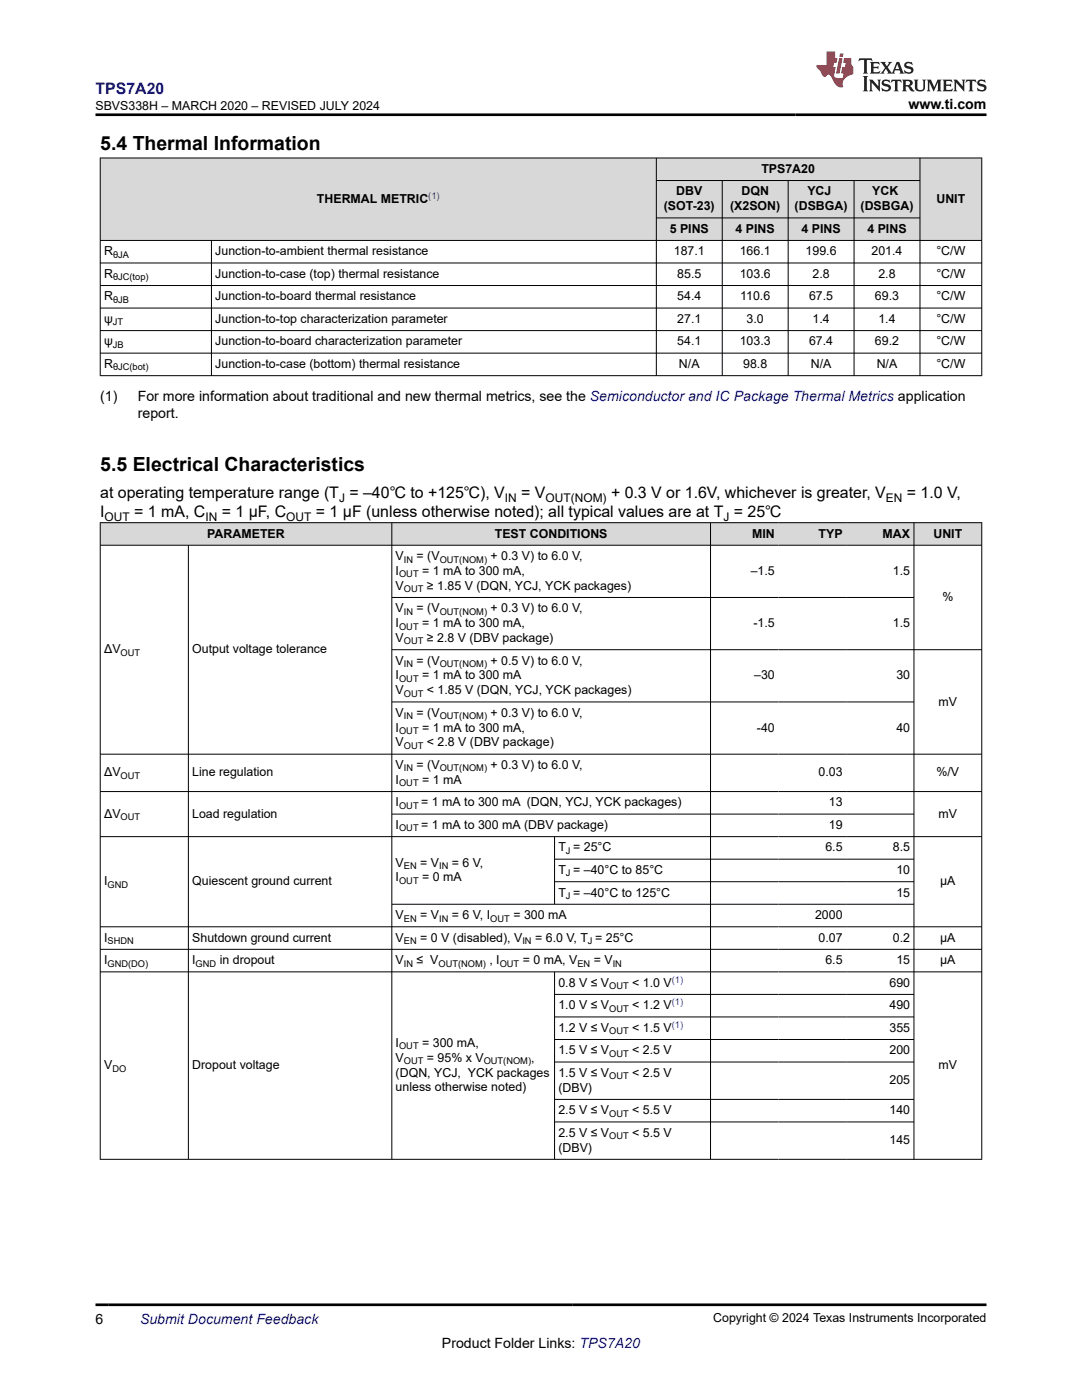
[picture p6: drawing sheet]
<svg xmlns="http://www.w3.org/2000/svg" width="216mm" height="279mm" viewBox="0 0 216 279" stroke-linecap="round" stroke-linejoin="round" font-family="sans-serif">
<defs><g id="words">
<g font-size="3.9">
<text x="20" y="29.9">5.4 Thermal Information</text>
<text x="20" y="94">5.5 Electrical Characteristics</text>
</g>
<text font-size="3.2" fill="#00f" x="19" y="18.7">TPS7A20</text>
<g font-size="3.2">
<text x="20" y="99.5">at operating temperature range (T = –40℃ to +125℃), V</text>
<text x="104" y="99.5">= V</text>
<text x="121.9" y="99.5">+ 0.3 V or 1.6V, whichever is greater, V</text>
<text x="181" y="99.5">= 1.0 V,</text>
<text x="20" y="103.3">I</text>
<text x="26.8" y="103.3">= 1 mA, C</text>
<text x="44.3" y="103.3">= 1 µF, C</text>
<text x="63" y="103.3">= 1 µF (unless otherwise noted); all typical values are at T = 25℃</text>
</g>
<g font-size="2.8">
<text x="181.3" y="21.8">www.ti.com</text>
<text x="20" y="80.1">(1)</text>
<text x="27.5" y="83.5">report.</text>
<text x="27.5" y="80.1">For more information about traditional and new thermal metrics, see the Semiconductor and IC Package Thermal Metrics application</text>
<text x="19" y="264.2">6</text>
<text x="88.2" y="269">Product Folder Links: TPS7A20</text>
</g>
<text font-size="2.8" fill="#00f" x="27.9" y="264.2">Submit Document Feedback</text>
<g font-size="2.5">
<text x="19" y="21.9">SBVS338H – MARCH 2020 – REVISED JULY 2024</text>
<text x="151.9" y="34.5">TPS7A20</text>
<text x="63.2" y="40.5">THERMAL METRIC</text>
<text x="132.5" y="42">(SOT-23)</text>
<text x="134.9" y="39">DBV</text>
<text x="145.7" y="42">(X2SON)</text>
<text x="147.9" y="39">DQN</text>
<text x="158.6" y="42">(DSBGA)</text>
<text x="161.1" y="39">YCJ</text>
<text x="171.7" y="42">(DSBGA)</text>
<text x="174" y="39">YCK</text>
<text x="186.9" y="40.5">UNIT</text>
<text x="133.6" y="46.4">5 PINS</text>
<text x="146.8" y="46.4">4 PINS</text>
<text x="159.9" y="46.4">4 PINS</text>
<text x="173.1" y="46.4">4 PINS</text>
<text x="20.8" y="50.9">R</text>
<text x="43" y="50.9">Junction-to-ambient thermal resistance</text>
<text x="134.5" y="50.9">187.1</text>
<text x="147.6" y="50.9">166.1</text>
<text x="160.8" y="50.9">199.6</text>
<text x="173.9" y="50.9">201.4</text>
<text x="186.8" y="50.9">°C/W</text>
<text x="20.8" y="55.4">R</text>
<text x="20.8" y="59.9">R</text>
<text x="43" y="55.4">Junction-to-case (top) thermal resistance</text>
<text x="43" y="59.9">Junction-to-board thermal resistance</text>
<text x="135.1" y="55.4">85.5</text>
<text x="135.1" y="59.9">54.4</text>
<text x="147.6" y="55.4">103.6</text>
<text x="147.7" y="59.9">110.6</text>
<text x="161.4" y="59.9">67.5</text>
<text x="162.1" y="55.4">2.8</text>
<text x="174.6" y="59.9">69.3</text>
<text x="175.3" y="55.4">2.8</text>
<text x="186.8" y="55.4">°C/W</text>
<text x="186.8" y="59.9">°C/W</text>
<text x="20.8" y="64.4">ψ</text>
<text x="43" y="64.4">Junction-to-top characterization parameter</text>
<text x="135.1" y="64.4">27.1</text>
<text x="149" y="64.4">3.0</text>
<text x="162.1" y="64.4">1.4</text>
<text x="175.3" y="64.4">1.4</text>
<text x="186.8" y="64.4">°C/W</text>
<text x="20.8" y="68.9">ψ</text>
<text x="43" y="68.9">Junction-to-board characterization parameter</text>
<text x="135.1" y="68.9">54.1</text>
<text x="147.6" y="68.9">103.3</text>
<text x="161.4" y="68.9">67.4</text>
<text x="174.6" y="68.9">69.2</text>
<text x="186.8" y="68.9">°C/W</text>
<text x="20.8" y="73.4">R</text>
<text x="43" y="73.4">Junction-to-case (bottom) thermal resistance</text>
<text x="135.5" y="73.4">N/A</text>
<text x="148.3" y="73.4">98.8</text>
<text x="161.8" y="73.4">N/A</text>
<text x="174.9" y="73.4">N/A</text>
<text x="186.8" y="73.4">°C/W</text>
<text x="41.4" y="107.3">PARAMETER</text>
<text x="98.7" y="107.3">TEST CONDITIONS</text>
<text x="150.1" y="107.3">MIN</text>
<text x="163.3" y="107.3">TYP</text>
<text x="176.1" y="107.3">MAX</text>
<text x="186.3" y="107.3">UNIT</text>
<text x="79" y="111.8">V</text>
<text x="83.1" y="111.8">= (V</text>
<text x="97.9" y="111.8">+ 0.3 V) to 6.0 V,</text>
<text x="78.9" y="114.7">I</text>
<text x="79" y="117.7">V</text>
<text x="84.2" y="114.7">= 1 mA to 300 mA,</text>
<text x="85.2" y="117.7">≥ 1.85 V (DQN, YCJ, YCK packages)</text>
<text x="149.8" y="114.7">–1.5</text>
<text x="178.2" y="114.7">1.5</text>
<text x="188" y="120">%</text>
<text x="78.9" y="125.2">I</text>
<text x="79" y="122.2">V</text>
<text x="83.1" y="122.2">= (V</text>
<text x="84.2" y="125.2">= 1 mA to 300 mA,</text>
<text x="97.9" y="122.2">+ 0.3 V) to 6.0 V,</text>
<text x="150.3" y="125.2">-1.5</text>
<text x="178.2" y="125.2">1.5</text>
<text x="20.8" y="130.4">ΔV</text>
<text x="38.4" y="130.4">Output voltage tolerance</text>
<text x="79" y="128.1">V</text>
<text x="85.2" y="128.1">≥ 2.8 V (DBV package)</text>
<text x="78.9" y="135.6">I</text>
<text x="79" y="132.6">V</text>
<text x="83.1" y="132.6">= (V</text>
<text x="84.2" y="135.6">= 1 mA to 300 mA</text>
<text x="97.9" y="132.6">+ 0.5 V) to 6.0 V,</text>
<text x="150.5" y="135.6">–30</text>
<text x="178.9" y="135.6">30</text>
<text x="79" y="138.6">V</text>
<text x="79" y="143">V</text>
<text x="83.1" y="143">= (V</text>
<text x="85.2" y="138.6">&lt; 1.85 V (DQN, YCJ, YCK packages)</text>
<text x="97.9" y="143">+ 0.3 V) to 6.0 V,</text>
<text x="187.3" y="140.8">mV</text>
<text x="78.9" y="146">I</text>
<text x="79" y="149">V</text>
<text x="84.2" y="146">= 1 mA to 300 mA,</text>
<text x="85.2" y="149">&lt; 2.8 V (DBV package)</text>
<text x="151" y="146">-40</text>
<text x="178.9" y="146">40</text>
<text x="20.8" y="155">ΔV</text>
<text x="38.4" y="155">Line regulation</text>
<text x="79" y="153.5">V</text>
<text x="83.1" y="153.5">= (V</text>
<text x="97.9" y="153.5">+ 0.3 V) to 6.0 V,</text>
<text x="163.3" y="155">0.03</text>
<text x="186.9" y="155">%/V</text>
<text x="78.9" y="156.4">I</text>
<text x="79" y="160.9">I</text>
<text x="84.1" y="160.9">= 1 mA to 300 mA (DQN, YCJ, YCK packages)</text>
<text x="84.2" y="156.4">= 1 mA</text>
<text x="165.4" y="160.9">13</text>
<text x="20.8" y="163.2">ΔV</text>
<text x="38.4" y="163.2">Load regulation</text>
<text x="79" y="165.4">I</text>
<text x="84.1" y="165.4">= 1 mA to 300 mA (DBV package)</text>
<text x="165.4" y="165.4">19</text>
<text x="187.3" y="163.2">mV</text>
<text x="79" y="172.9">V</text>
<text x="83.9" y="172.9">= V</text>
<text x="90.2" y="172.9">= 6 V,</text>
<text x="111.4" y="169.9">T = 25°C</text>
<text x="164.7" y="169.9">6.5</text>
<text x="178.2" y="169.9">8.5</text>
<text x="20.8" y="176.7">I</text>
<text x="38.4" y="176.7">Quiescent ground current</text>
<text x="79" y="175.9">I</text>
<text x="84.2" y="175.9">= 0 mA</text>
<text x="111.4" y="174.4">T = –40°C to 85°C</text>
<text x="111.4" y="178.9">T = –40°C to 125°C</text>
<text x="178.9" y="174.4">10</text>
<text x="178.9" y="178.9">15</text>
<text x="187.6" y="176.7">µA</text>
<text x="79" y="183.4">V</text>
<text x="83.9" y="183.4">= V</text>
<text x="90.2" y="183.4">= 6 V, I</text>
<text x="102.4" y="183.4">= 300 mA</text>
<text x="162.6" y="183.4">2000</text>
<text x="20.8" y="187.9">I</text>
<text x="38.4" y="187.9">Shutdown ground current</text>
<text x="79" y="187.9">V</text>
<text x="83.9" y="187.9">= 0 V (disabled), V</text>
<text x="106.8" y="187.9">= 6.0 V, T = 25°C</text>
<text x="163.3" y="187.9">0.07</text>
<text x="178.2" y="187.9">0.2</text>
<text x="187.6" y="187.9">µA</text>
<text x="20.8" y="192.4">I</text>
<text x="38.4" y="192.4">I</text>
<text x="43.8" y="192.4">in dropout</text>
<text x="79" y="192.4">V</text>
<text x="83.1" y="192.4">≤ V</text>
<text x="97.7" y="192.4">, I</text>
<text x="104.3" y="192.4">= 0 mA, V</text>
<text x="111.4" y="196.9">0.8 V ≤ V</text>
<text x="118.5" y="192.4">= V</text>
<text x="126.2" y="196.9">&lt; 1.0 V</text>
<text x="164.7" y="192.4">6.5</text>
<text x="177.5" y="196.9">690</text>
<text x="178.9" y="192.4">15</text>
<text x="187.6" y="192.4">µA</text>
<text x="111.4" y="201.4">1.0 V ≤ V</text>
<text x="126.2" y="201.4">&lt; 1.2 V</text>
<text x="177.5" y="201.4">490</text>
<text x="79" y="208.9">I</text>
<text x="84.2" y="208.9">= 300 mA,</text>
<text x="111.4" y="205.9">1.2 V ≤ V</text>
<text x="126.2" y="205.9">&lt; 1.5 V</text>
<text x="177.5" y="205.9">355</text>
<text x="20.8" y="213.4">V</text>
<text x="38.4" y="213.4">Dropout voltage</text>
<text x="78.9" y="214.9">(DQN, YCJ, YCK packages</text>
<text x="78.9" y="211.9">V</text>
<text x="85.2" y="211.9">= 95% x V</text>
<text x="106" y="211.9">,</text>
<text x="111.4" y="210.4">1.5 V ≤ V</text>
<text x="111.4" y="214.9">1.5 V ≤ V</text>
<text x="126.2" y="210.4">&lt; 2.5 V</text>
<text x="126.2" y="214.9">&lt; 2.5 V</text>
<text x="177.5" y="210.4">200</text>
<text x="187.3" y="213.4">mV</text>
<text x="78.9" y="217.8">unless otherwise noted)</text>
<text x="111.4" y="217.9">(DBV)</text>
<text x="177.5" y="216.4">205</text>
<text x="111.4" y="222.4">2.5 V ≤ V</text>
<text x="111.4" y="226.9">2.5 V ≤ V</text>
<text x="126.2" y="222.4">&lt; 5.5 V</text>
<text x="126.2" y="226.9">&lt; 5.5 V</text>
<text x="177.5" y="222.4">140</text>
<text x="111.4" y="229.8">(DBV)</text>
<text x="177.5" y="228.4">145</text>
<text x="142.3" y="263.9">Copyright © 2024 Texas Instruments Incorporated</text>
</g>
<g font-size="2.4">
<text x="67.7" y="100.1">J</text>
<text x="100.7" y="100.1">IN</text>
<text x="108.9" y="100.1">OUT(NOM)</text>
<text x="176.8" y="100.1">EN</text>
<text x="20.9" y="103.9">OUT</text>
<text x="41" y="103.9">IN</text>
<text x="57.1" y="103.9">OUT</text>
<text x="144.4" y="103.9">J</text>
</g>
<g font-size="1.9" fill="#00f">
<text x="85.5" y="39.6">(1)</text>
<text x="134.1" y="196.1">(1)</text>
<text x="134.1" y="200.6">(1)</text>
<text x="134.1" y="205.1">(1)</text>
</g>
<g font-size="1.9">
<text x="22.6" y="51.4">θJA</text>
<text x="22.6" y="55.9">θJC(top)</text>
<text x="22.5" y="64.9">JT</text>
<text x="22.6" y="60.4">θJB</text>
<text x="22.5" y="69.4">JB</text>
<text x="22.6" y="73.9">θJC(bot)</text>
<text x="80.6" y="112.3">IN</text>
<text x="87.7" y="112.3">OUT(NOM)</text>
<text x="79.6" y="115.2">OUT</text>
<text x="80.6" y="118.2">OUT</text>
<text x="79.6" y="125.7">OUT</text>
<text x="80.6" y="122.7">IN</text>
<text x="87.7" y="122.7">OUT(NOM)</text>
<text x="24.1" y="130.9">OUT</text>
<text x="80.6" y="128.6">OUT</text>
<text x="79.6" y="136.1">OUT</text>
<text x="80.6" y="133.1">IN</text>
<text x="87.7" y="133.1">OUT(NOM)</text>
<text x="80.6" y="139">OUT</text>
<text x="80.6" y="143.5">IN</text>
<text x="87.7" y="143.5">OUT(NOM)</text>
<text x="79.6" y="146.5">OUT</text>
<text x="80.6" y="149.5">OUT</text>
<text x="24.1" y="155.4">OUT</text>
<text x="80.6" y="154">IN</text>
<text x="87.7" y="154">OUT(NOM)</text>
<text x="79.6" y="161.4">OUT</text>
<text x="79.6" y="156.9">OUT</text>
<text x="24.1" y="163.7">OUT</text>
<text x="79.6" y="165.9">OUT</text>
<text x="80.6" y="173.4">EN</text>
<text x="87.6" y="173.4">IN</text>
<text x="112.9" y="170.4">J</text>
<text x="21.5" y="177.2">GND</text>
<text x="79.6" y="176.4">OUT</text>
<text x="112.9" y="174.9">J</text>
<text x="112.9" y="179.4">J</text>
<text x="80.6" y="183.9">EN</text>
<text x="87.6" y="183.9">IN</text>
<text x="97.8" y="183.9">OUT</text>
<text x="21.5" y="188.4">SHDN</text>
<text x="80.6" y="188.4">EN</text>
<text x="104.2" y="188.4">IN</text>
<text x="117.3" y="188.4">J</text>
<text x="21.5" y="192.9">GND(DO)</text>
<text x="39" y="192.9">GND</text>
<text x="80.6" y="192.9">IN</text>
<text x="87.5" y="192.9">OUT(NOM)</text>
<text x="99.7" y="192.9">OUT</text>
<text x="115.2" y="192.9">EN</text>
<text x="121.6" y="197.4">OUT</text>
<text x="122.3" y="192.9">IN</text>
<text x="121.6" y="201.9">OUT</text>
<text x="79.6" y="209.4">OUT</text>
<text x="121.6" y="206.4">OUT</text>
<text x="22.4" y="213.9">DO</text>
<text x="80.6" y="212.4">OUT</text>
<text x="96.5" y="212.4">OUT(NOM)</text>
<text x="121.6" y="210.9">OUT</text>
<text x="121.6" y="215.4">OUT</text>
<text x="121.6" y="222.9">OUT</text>
<text x="121.6" y="227.4">OUT</text>
</g>
</g></defs>
<g fill="#d8d8d8">
<path d="M20 31.5h175.9v4.5h-175.9z" fill-rule="evenodd"/>
<path d="M20.1 31.6h110.8v16.3h-110.8z" fill-rule="evenodd"/>
<path d="M131 31.6h52.5v4.4h-52.5z" fill-rule="evenodd"/>
<path d="M183.6 31.6h12.2v16.3h-12.2z" fill-rule="evenodd"/>
<path d="M131 36.1h13.1v7.3h-13.1z" fill-rule="evenodd"/>
<path d="M144.2 36.1h13v7.3h-13z" fill-rule="evenodd"/>
<path d="M157.3 36.1h13.1v7.3h-13.1z" fill-rule="evenodd"/>
<path d="M170.5 36.1h13v7.3h-13z" fill-rule="evenodd"/>
<path d="M131 43.6h13.1v4.3h-13.1z" fill-rule="evenodd"/>
<path d="M144.2 43.6h13v4.3h-13z" fill-rule="evenodd"/>
<path d="M157.3 43.6h13.1v4.3h-13.1z" fill-rule="evenodd"/>
<path d="M170.5 43.6h13v4.3h-13z" fill-rule="evenodd"/>
</g>
<g fill="none" stroke="#000" stroke-width=".2">
<path d="M19.9 31.5h176.1M20 31.5v43.5M131 31.5v43.5M131 36h52.6M144.1 36v39M157.3 36v39M170.4 36v39M183.6 31.5v43.5M195.9 31.5v43.5M19.9 48h176.1M19.9 52.5h176.1M19.9 57h176.1"/>
<path d="M42.2 48v27M131 43.5h52.6M19.9 61.5h176.1M19.9 66h176.1M19.9 70.5h176.1M19.9 75h176.1"/>
</g>
<g fill="#d8d8d8">
<path d="M20 104.3h175.9v4.5h-175.9z" fill-rule="evenodd"/>
<path d="M20.1 104.4h58v4.4h-58z" fill-rule="evenodd"/>
<path d="M78.2 104.4h63.5v4.4h-63.5z" fill-rule="evenodd"/>
<path d="M141.8 104.4h13.5v4.4h-13.5z" fill-rule="evenodd"/>
<path d="M155.3 104.4h13.5v4.4h-13.5z" fill-rule="evenodd"/>
<path d="M168.8 104.4h13.5v4.4h-13.5z" fill-rule="evenodd"/>
<path d="M182.4 104.4h13.4v4.4h-13.4z" fill-rule="evenodd"/>
</g>
<g fill="none" stroke="#000" stroke-width=".2">
<path d="M19.9 104.3h176.1M19.9 108.8h176.1M20 104.3v127.1M37.6 108.8v122.6M78.2 104.3v127.1M78.2 119.2h104.2M141.8 104.3v127.1M182.4 104.3v127.1M195.9 104.3v127.1M78.2 129.7h117.8M19.9 150.5h176.1M19.9 158h176.1"/>
<path d="M78.2 140.1h104.2M19.9 167h176.1M78.2 162.5h104.2M110.7 167v13.5M110.7 171.5h71.7M110.7 176h71.7M19.9 185h176.1M19.9 189.5h176.1M19.9 194h176.1M78.2 180.5h104.2M110.7 194v37.4M110.7 198.5h71.7"/>
<path d="M110.7 203h71.7M110.7 207.5h71.7M110.7 211.9h71.7M110.7 219.4h71.7M19.9 231.4h176.1M110.7 223.9h71.7"/>
</g>
<path d="M171.5 11.6l-.2 .6 .5-.2h.6v.1v2.2l-.2 .4h1l-.2-.4v-2.2v-.1h.5l.5 .2-.1-.6zM173.6 12.4l.2 .3v1.6l-.2 .4h1.9l.1-.6a1.08 1.08 0 0 1-1.3 .2v-.7h.6l.4 .2v-.7l-.4 .2h-.6v-.5l.2-.2a1 1 0 0 1 1 .3l-.1-.5zM175.7 12.4l.9 1.1-1 1.2h.9l-.2-.2 .5-.8 .4 .8-.2 .2h1.6l-.2-.2 .2-.5h.9l.1 .5-.1 .2h.9l-.2-.4-.8-1.9h-.5l-.9 2.1-.9-1.1 .9-1h-.8l.2 .2-.4 .6-.4-.6 .2-.2zM179 12.8l.4 1h-.7zM180.7 12.5a.65 .65 0 0 0-.2 .7 .65 .65 0 0 0 .6 .5l.6 .1 .1 .3a.79 .79 0 0 1-.7 .4 .79 .79 0 0 1-.7-.5l.1 .7 .2-.1a.93 .93 0 0 0 1.1 0 .93 .93 0 0 0 .4-.9 1.46 1.46 0 0 0-1.2-.6l-.1-.3a1.09 1.09 0 0 1 1.2 .2l-.2-.6-.1 .1-.5-.2zM172.2 15.2l.2 .4v2.2l-.2 .4h1l-.2-.4v-2.2l.2-.4zM173.4 15.9l.2 .4v1.5l-.2 .4h.8l-.3-.4 .1-1.3 1.6 1.8v-2l.2-.4h-.7l.1 .2 .1 1.1-1.2-1.3zM176.2 16a.65 .65 0 0 0-.2 .8 .65 .65 0 0 0 .6 .4l.6 .2 .1 .2a.79 .79 0 0 1-.7 .4 .79 .79 0 0 1-.7-.5l.1 .7 .2-.1a.93 .93 0 0 0 1.1 .1 .93 .93 0 0 0 .4-1 1.46 1.46 0 0 0-1.2-.5l-.1-.4a1.09 1.09 0 0 1 1.2 .2l-.1-.6-.2 .1-.5-.1zM177.9 15.9l-.1 .6a.63 .63 0 0 1 .8-.3v1.6l-.3 .4h1l-.2-.4v-1.6a.66 .66 0 0 1 .8 .3l-.1-.6zM180 15.9l.2 .4v1.5l-.2 .4h1l-.2-.2-.1-.7h.5l.1 .2a.79 .79 0 0 0 1.2 .6l-1-.9a.61 .61 0 0 0 .6-.6 .61 .61 0 0 0-.5-.7zM180.8 16.2h.1a.47 .47 0 0 1 .5 .1 .47 .47 0 0 1 .1 .5l-.1 .1-.7 .1zM182.3 15.9l.2 .2a2.27 2.27 0 0 0 .4 2 1.04 1.04 0 0 0 1.7-.7v-1.3l.2-.2h-.8l.2 .4v1.1a.6 .6 0 0 1-.6 .6 .6 .6 0 0 1-.6-.6v-1.1l.3-.4zM184.9 15.9l.2 .4v1.5l-.2 .4h.8l-.3-.4v-1.4l.9 1.9 .9-1.9v1.4l-.3 .4h1l-.2-.4v-1.5l.2-.4h-.8l-.7 1.5-.6-1.5zM188.1 15.9l.2 .4v1.5l-.2 .4h1.9l.1-.6a1.09 1.09 0 0 1-1.3 .2v-.7h.6l.4 .2v-.6l-.4 .2h-.6v-.6l.2-.1a1.01 1.01 0 0 1 1 .3l-.1-.6zM190.2 15.9l.3 .4v1.5l-.3 .4h.8l-.2-.4v-1.3l1.6 1.8v-2l.2-.4h-.7l.2 .2v1.1l-1.2-1.3zM192.8 15.9l-.1 .6a.63 .63 0 0 1 .8-.3v1.6l-.3 .4h1l-.2-.4v-1.6a.66 .66 0 0 1 .8 .3l-.1-.6zM195.2 16a.65 .65 0 0 0-.2 .8 .65 .65 0 0 0 .6 .4l.6 .2 .2 .2a.79 .79 0 0 1-.7 .4 .79 .79 0 0 1-.7-.5l.1 .7 .2-.1a.93 .93 0 0 0 1 .1 .93 .93 0 0 0 .5-1 1.46 1.46 0 0 0-1.3-.5v-.4a1.09 1.09 0 0 1 1.2 .2l-.2-.6-.2 .1-.5-.1z" fill="#231f20"/>
<path d="M164.9 10.3v2.7h-2l.1 .4 .8 1a.95 .95 0 0 0 1 .9 .59 .59 0 0 1 .5-.4 .59 .59 0 0 1 .5 .3l.4 .8a1.59 1.59 0 0 0 2.1 1.4 1.61 1.61 0 0 1 1-2.3l1-.3-.1-1.5a1.59 1.59 0 0 1-.3-1.7h-1.5l-.2 .9h.6l-.2 .9h-.5l-.2 .9v.3l.4 .1-.1 .9h-.7a.73 .73 0 0 1-1-.7l.3-1.5h-.5l.1-.9h.5l.2-.9h-.5v-1.3zM167.4 11.6l-.6 3.1h.7l.6-3.1zM167.6 10.7l-.1 .6h.7l.1-.6z" fill="#ed1c24"/>
<path d="M19 22.9h177.8M19 260.4h177.8" fill="none" stroke="#000" stroke-width=".53"/>
<use href="#words"/>
</svg>
